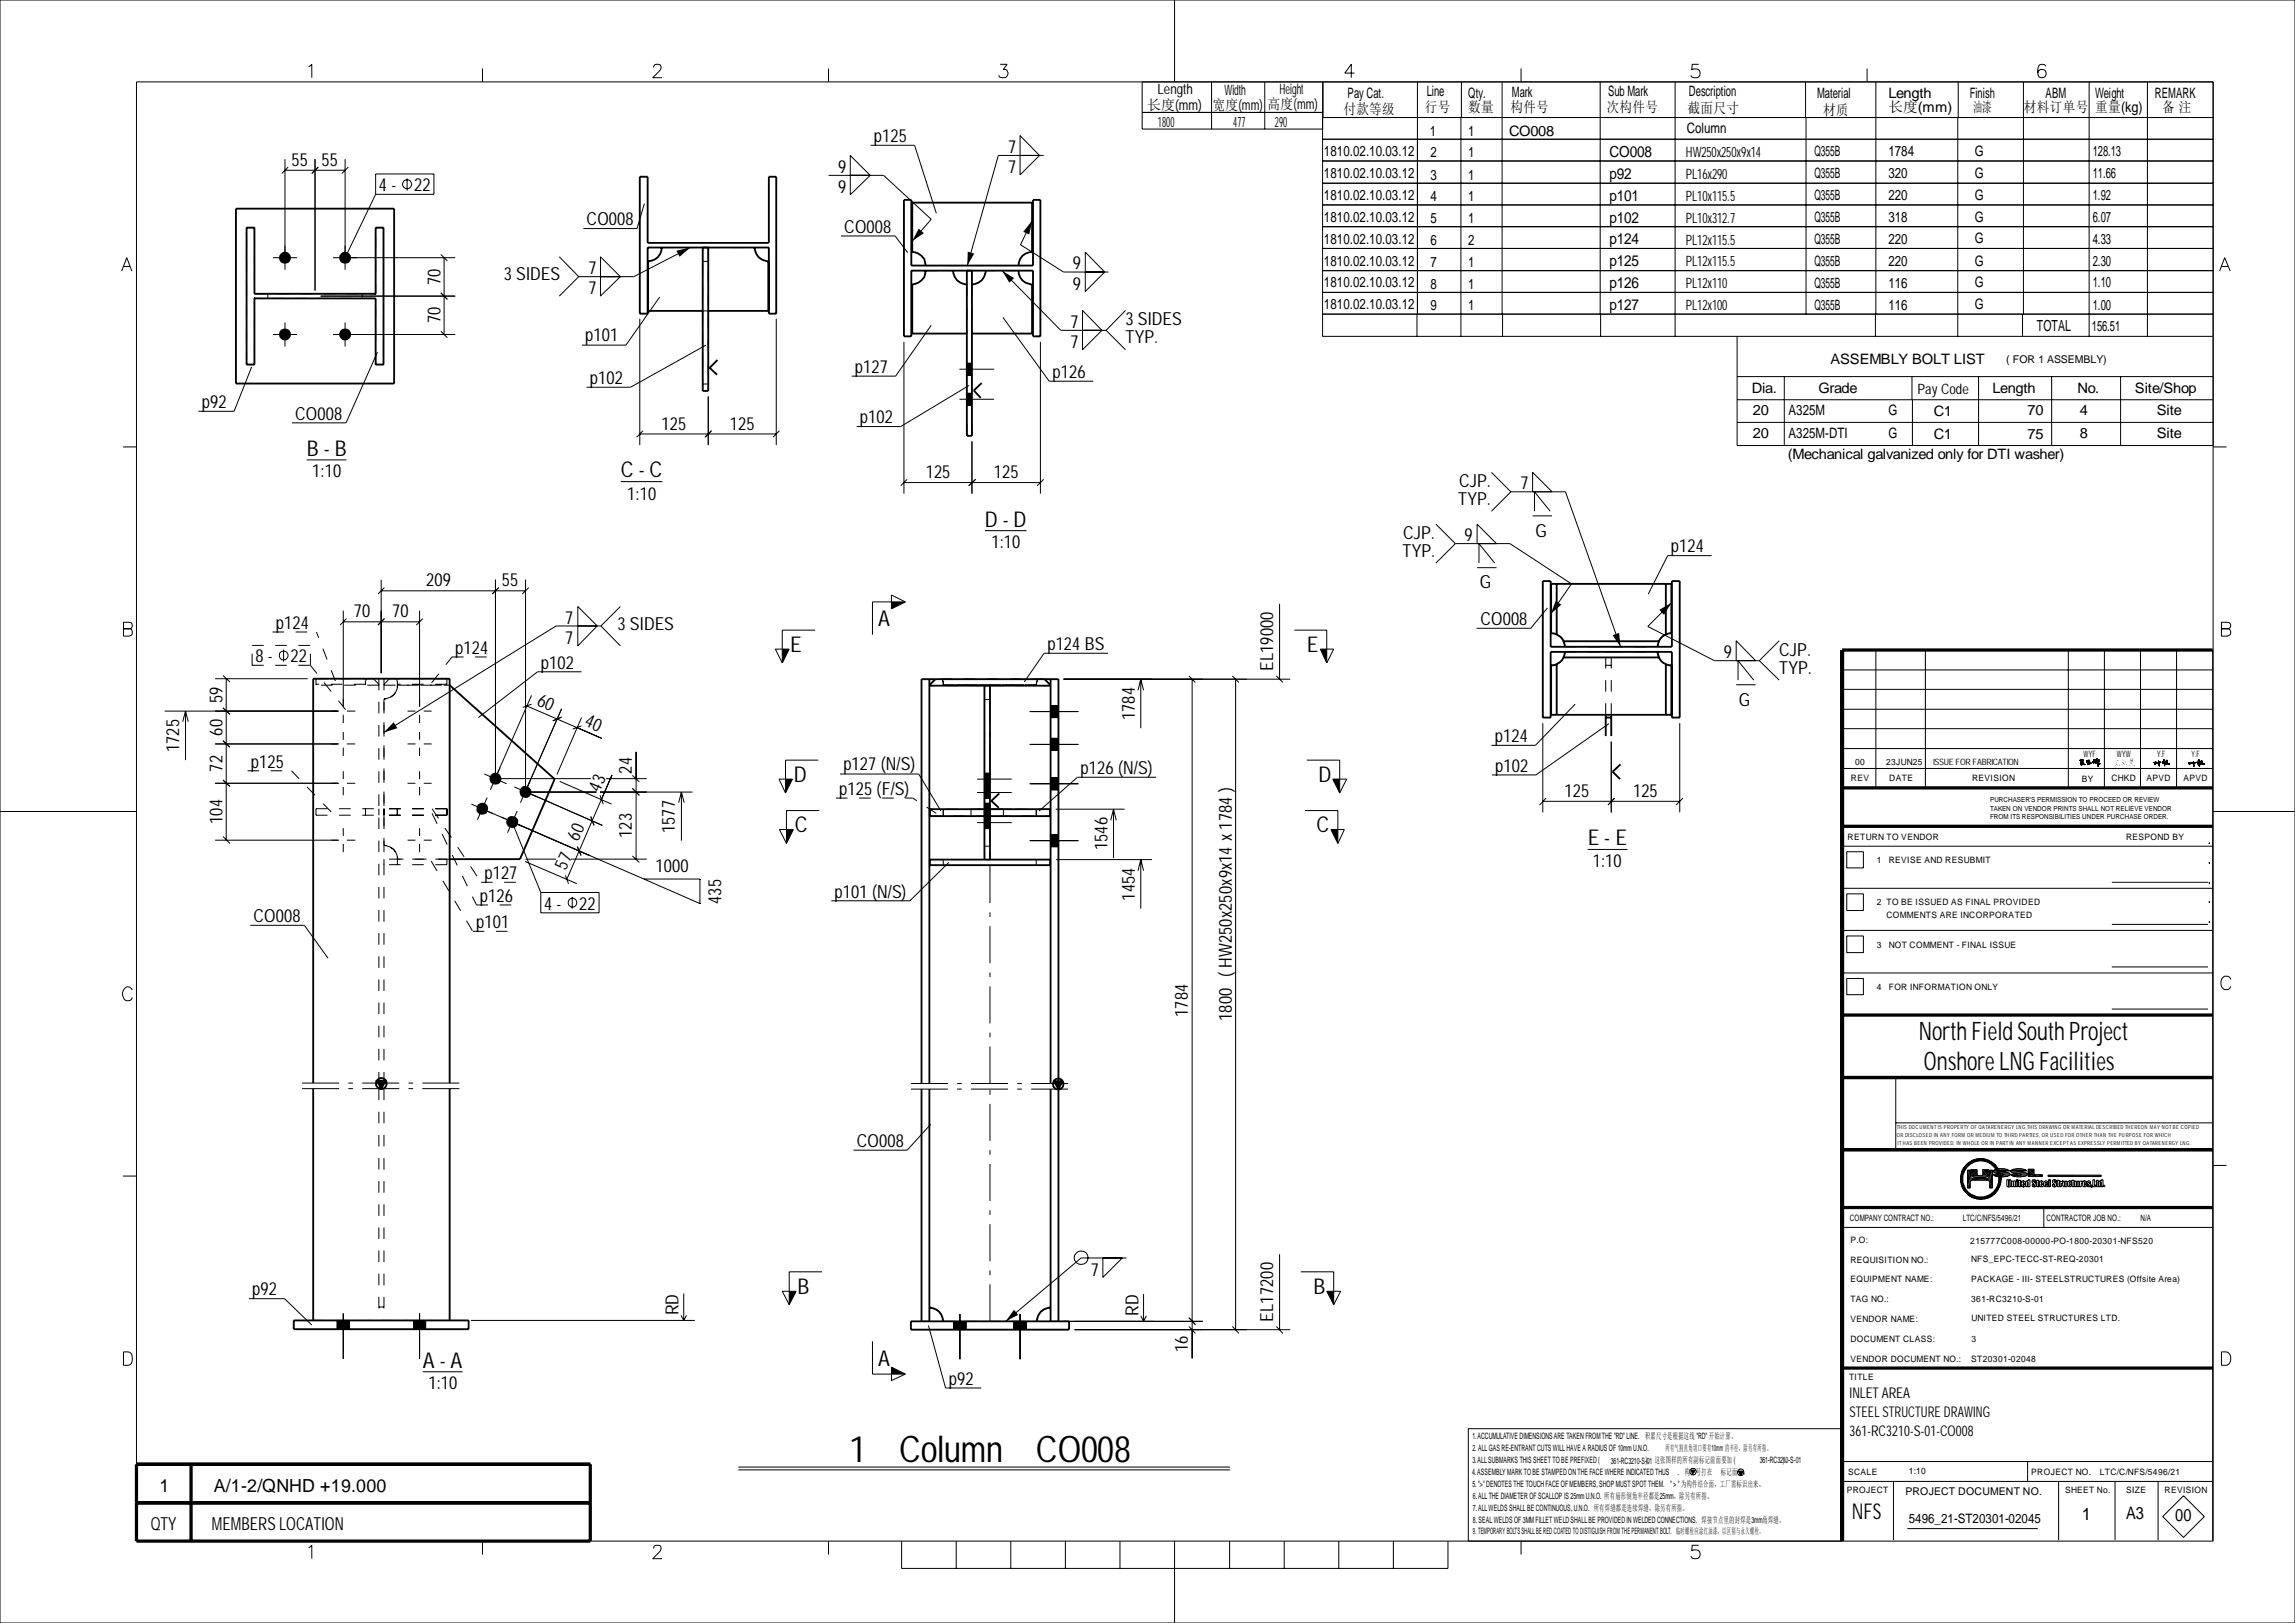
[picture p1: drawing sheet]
<svg xmlns="http://www.w3.org/2000/svg" width="420mm" height="297mm" viewBox="0 0 420 297" stroke-linecap="round" stroke-linejoin="round" font-family="sans-serif">
<defs><g id="words">
<g font-size="6.7">
<text x="155.4" y="267.6">1</text>
<text x="164.6" y="267.6">Column</text>
<text x="189.6" y="267.6">CO008</text>
</g>
<g font-size="4.7">
<text x="351.2" y="190.2">North Field South Project</text>
<text x="352.1" y="195.7">Onshore LNG Facilities</text>
</g>
<g font-size="4">
<text x="56.1" y="83.4">B-B</text>
<text x="113.6" y="87.4">C-C</text>
<text x="180.3" y="96.4">D-D</text>
<text x="144.6" y="119.3">E</text>
<text x="160.7" y="114.6">A</text>
<text x="239.2" y="119.3">E</text>
<text x="145.3" y="143.1">D</text>
<text x="241.3" y="143.1">D</text>
<text x="145.5" y="152.3">C</text>
<text x="241" y="152.3">C</text>
<text x="290.6" y="154.7">E -E</text>
<text x="146" y="236.7">B</text>
<text x="240.4" y="236.7">B</text>
<text x="77.4" y="250.3">A-A</text>
<text x="160.7" y="249.9">A</text>
<text x="338.9" y="278">NFS</text>
</g>
<g font-size="3.3">
<text x="159.9" y="26">p125</text>
<text x="184.5" y="27.9">7</text>
<text x="53.3" y="30.3">55 55</text>
<text x="69.3" y="35">4-</text>
<text x="75.8" y="35">22</text>
<text x="153.4" y="31.6">9</text>
<text x="153.4" y="35.3">9</text>
<text x="184.5" y="31.7">7</text>
<text x="107.4" y="41.2">CO008</text>
<text x="154.5" y="42.6">CO008</text>
<text x="80.6" y="52.2" transform="rotate(-90 80.6 52.2)">70</text>
<text x="92.2" y="51.3">3 SIDES</text>
<text x="107.7" y="50.1">7</text>
<text x="107.7" y="53.8">7</text>
<text x="196.3" y="49.3">9</text>
<text x="196.3" y="53">9</text>
<text x="80.6" y="59.2" transform="rotate(-90 80.6 59.2)">70</text>
<text x="195.9" y="59.9">7</text>
<text x="206" y="59.5">3 SIDES</text>
<text x="107.1" y="62.5">p101</text>
<text x="195.9" y="63.7">7</text>
<text x="206" y="62.8">TYP.</text>
<text x="108" y="70.3">p102</text>
<text x="156.5" y="68.2">p127</text>
<text x="192.6" y="69.2">p126</text>
<text x="36.9" y="74.7">p92</text>
<text x="54" y="76.8">CO008</text>
<text x="157.4" y="77.5">p102</text>
<text x="121.1" y="78.7">125</text>
<text x="133.6" y="78.7">125</text>
<text x="57.1" y="87.4">1:10</text>
<text x="169.4" y="87.5">125</text>
<text x="181.9" y="87.5">125</text>
<text x="267" y="89.2">CJP.</text>
<text x="278.3" y="89.5">7</text>
<text x="114.8" y="91.4">1:10</text>
<text x="266.9" y="92.4">TYP.</text>
<text x="181.4" y="100.3">1:10</text>
<text x="256.7" y="101.9">TYP.</text>
<text x="256.8" y="98.6">CJP.</text>
<text x="268.1" y="99">9</text>
<text x="281" y="98.2">G</text>
<text x="305.8" y="101.1">p124</text>
<text x="78" y="107.3">209</text>
<text x="91.9" y="107.3">55</text>
<text x="270.8" y="107.7">G</text>
<text x="64.8" y="112.9">70</text>
<text x="71.8" y="112.9">70</text>
<text x="50.5" y="115.1">p124</text>
<text x="83.3" y="119.6">p124</text>
<text x="103.5" y="114.1">7</text>
<text x="103.5" y="117.9">7</text>
<text x="113" y="115.3">3 SIDES</text>
<text x="191.7" y="119">p124BS</text>
<text x="270.9" y="114.4">CO008</text>
<text x="325.6" y="120">CJP.</text>
<text x="46.7" y="121.2">8-</text>
<text x="53.2" y="121.2">22</text>
<text x="99" y="122.3">p102</text>
<text x="233" y="122.9" transform="rotate(-90 233 122.9)">EL19000</text>
<text x="315.5" y="120.4">9</text>
<text x="325.6" y="123.3">TYP.</text>
<text x="98.1" y="128.9" transform="rotate(23 98.1 128.9)">60</text>
<text x="207.7" y="131.8" transform="rotate(-90 207.7 131.8)">1784</text>
<text x="318.3" y="129.1">G</text>
<text x="32.8" y="137.7" transform="rotate(-90 32.8 137.7)">1725</text>
<text x="40.7" y="134.6" transform="rotate(-90 40.7 134.6)">60 59</text>
<text x="106.8" y="132.8" transform="rotate(23 106.8 132.8)">40</text>
<text x="273.6" y="135.7">p124</text>
<text x="40.7" y="141.2" transform="rotate(-90 40.7 141.2)">72</text>
<text x="45.9" y="140.5">p125</text>
<text x="115.7" y="141.6" transform="rotate(-90 115.7 141.6)">24</text>
<text x="154.3" y="141">p127(N/S)</text>
<text x="197.8" y="141.6">p126(N/S)</text>
<text x="273.6" y="141.2">p102</text>
<text x="109.7" y="145" transform="rotate(-67 109.7 145)">43</text>
<text x="153.6" y="145.5">p125(F/S)</text>
<text x="286.3" y="145.9">125</text>
<text x="298.9" y="145.9">125</text>
<text x="40.7" y="150.8" transform="rotate(-90 40.7 150.8)">104</text>
<text x="105.8" y="154" transform="rotate(-67 105.8 154)">60</text>
<text x="115.7" y="153.3" transform="rotate(-90 115.7 153.3)">123</text>
<text x="123.5" y="152.5" transform="rotate(-90 123.5 152.5)">1577</text>
<text x="202.7" y="155.6" transform="rotate(-90 202.7 155.6)">1546</text>
<text x="88.6" y="160.9">p127</text>
<text x="103.5" y="159.3" transform="rotate(-67 103.5 159.3)">57</text>
<text x="120" y="159.6">1000</text>
<text x="291.5" y="158.7">1:10</text>
<text x="87.8" y="165">p126</text>
<text x="99.6" y="166.5">4-</text>
<text x="106" y="166.5">22</text>
<text x="132" y="165.4" transform="rotate(-90 132 165.4)">435</text>
<text x="152.7" y="164.3">p101 (N/S)</text>
<text x="207.7" y="164.8" transform="rotate(-90 207.7 164.8)">1454</text>
<text x="46.4" y="168.7">CO008</text>
<text x="87.1" y="169.8">p101</text>
<text x="217.4" y="186.1" transform="rotate(-90 217.4 186.1)">1784</text>
<text x="225.5" y="186.9" transform="rotate(-90 225.5 186.9)">1800 (HW250x250x9x14x1784)</text>
<text x="156.8" y="209.9">CO008</text>
<text x="199.6" y="233.4">7</text>
<text x="46.1" y="237.1">p92</text>
<text x="124.2" y="240.7" transform="rotate(-90 124.2 240.7)">RD</text>
<text x="208.4" y="240.8" transform="rotate(-90 208.4 240.8)">RD</text>
<text x="233" y="241.9" transform="rotate(-90 233 241.9)">EL17200</text>
<text x="217.4" y="247.5" transform="rotate(-90 217.4 247.5)">16</text>
<text x="78.4" y="254.3">1:10</text>
<text x="173.7" y="253.4">p92</text>
<text x="29.2" y="273">1</text>
<text x="39.1" y="273">A/1-2/QNHD +19.000</text>
<text x="27.6" y="280.1">QTY</text>
<text x="38.8" y="280">MEMBERS LOCATION</text>
</g>
<g font-size="3.1">
<text x="381" y="278.1">1</text>
<text x="389.1" y="278">A3</text>
<text x="398.1" y="278.4">00</text>
</g>
<g font-size="2.8">
<text x="294.6" y="28.7">CO008</text>
<text x="294.6" y="32.8">p92</text>
<text x="294.6" y="36.7">p101</text>
<text x="294.6" y="40.7">p102</text>
<text x="294.6" y="44.7">p124</text>
<text x="294.6" y="48.8">p125</text>
<text x="294.6" y="52.7">p126</text>
<text x="294.6" y="56.7">p127</text>
<text x="372.8" y="60.6">TOTAL</text>
</g>
<g font-size="2.7">
<text x="338.5" y="255.8">INLET AREA</text>
<text x="338.5" y="262.8">361-RC3210-S-01-CO008</text>
<text x="338.5" y="259.3">STEEL STRUCTURE DRAWING</text>
</g>
<g font-size="2.6">
<text x="211.8" y="17.3">Length</text>
<text x="224.1" y="17.4">Width</text>
<text x="234.2" y="17.3">Height</text>
<text x="246.6" y="17.9">Pay Cat.</text>
<text x="261.1" y="17.6">Line</text>
<text x="268.7" y="17.9">Qty.</text>
<text x="276.7" y="17.8">Mark</text>
<text x="294.3" y="17.5">Sub Mark</text>
<text x="309.1" y="17.6">Description</text>
<text x="332.6" y="17.9">Material</text>
<text x="345.6" y="17.9">Length</text>
<text x="360.5" y="17.9">Finish</text>
<text x="374.4" y="17.9">ABM</text>
<text x="383.5" y="17.9">Weight</text>
<text x="394.4" y="17.9">REMARK</text>
<text x="210" y="20.1">长度(mm)</text>
<text x="211.9" y="23.2">1800</text>
<text x="221.9" y="20.1">宽度(mm)</text>
<text x="225.7" y="23.3">477</text>
<text x="232" y="19.9">高度(mm)</text>
<text x="233.3" y="23.2">290</text>
<text x="245.9" y="20.8">付款等级</text>
<text x="260.8" y="20.5">行号</text>
<text x="268.7" y="20.5">数量</text>
<text x="276.4" y="20.6">构件号</text>
<text x="294" y="20.4">次构件号</text>
<text x="308.9" y="20.7">截面尺寸</text>
<text x="333.7" y="21">材质</text>
<text x="345.6" y="20.6">长度(mm)</text>
<text x="361.1" y="20.6">油漆</text>
<text x="370.4" y="20.5">材料订单号</text>
<text x="383.5" y="20.5">重量(kg)</text>
<text x="395.7" y="20.5">备 注</text>
<text x="242.3" y="28.6">1810.02.10.03.12</text>
<text x="261.7" y="24.8">1</text>
<text x="261.8" y="28.8">2</text>
<text x="268.7" y="24.8">1</text>
<text x="268.7" y="28.8">1</text>
<text x="276.2" y="24.8">CO008</text>
<text x="308.5" y="28.8">HW250x250x9x14</text>
<text x="308.7" y="24.4">Column</text>
<text x="332.1" y="28.6">Q355B</text>
<text x="345.6" y="28.6">1784</text>
<text x="361.4" y="28.5">G</text>
<text x="383" y="28.6">128.13</text>
<text x="242.3" y="32.6">1810.02.10.03.12</text>
<text x="261.8" y="32.9">3</text>
<text x="268.7" y="32.9">1</text>
<text x="308.5" y="32.8">PL16x290</text>
<text x="332.1" y="32.6">Q355B</text>
<text x="345.6" y="32.6">320</text>
<text x="361.4" y="32.6">G</text>
<text x="383" y="32.6">11.66</text>
<text x="242.3" y="36.6">1810.02.10.03.12</text>
<text x="242.3" y="40.6">1810.02.10.03.12</text>
<text x="261.8" y="36.8">4</text>
<text x="261.8" y="40.8">5</text>
<text x="268.7" y="36.8">1</text>
<text x="268.7" y="40.8">1</text>
<text x="308.5" y="36.7">PL10x115.5</text>
<text x="308.5" y="40.7">PL10x312.7</text>
<text x="332.1" y="36.7">Q355B</text>
<text x="332.1" y="40.6">Q355B</text>
<text x="345.6" y="36.7">220</text>
<text x="345.6" y="40.6">318</text>
<text x="361.4" y="36.6">G</text>
<text x="361.4" y="40.6">G</text>
<text x="383" y="36.6">1.92</text>
<text x="383" y="40.6">6.07</text>
<text x="242.3" y="44.6">1810.02.10.03.12</text>
<text x="261.8" y="44.8">6</text>
<text x="268.7" y="44.8">2</text>
<text x="308.5" y="44.8">PL12x115.5</text>
<text x="332.1" y="44.6">Q355B</text>
<text x="345.6" y="44.6">220</text>
<text x="361.4" y="44.5">G</text>
<text x="383" y="44.6">4.33</text>
<text x="242.3" y="48.6">1810.02.10.03.12</text>
<text x="242.3" y="52.6">1810.02.10.03.12</text>
<text x="261.8" y="48.9">7</text>
<text x="261.8" y="52.8">8</text>
<text x="268.7" y="48.9">1</text>
<text x="268.7" y="52.8">1</text>
<text x="308.5" y="48.8">PL12x115.5</text>
<text x="308.5" y="52.7">PL12x110</text>
<text x="332.1" y="48.6">Q355B</text>
<text x="332.1" y="52.7">Q355B</text>
<text x="345.6" y="48.6">220</text>
<text x="345.6" y="52.7">116</text>
<text x="361.4" y="48.6">G</text>
<text x="361.4" y="52.6">G</text>
<text x="383" y="48.6">2.30</text>
<text x="383" y="52.6">1.10</text>
<text x="242.3" y="56.6">1810.02.10.03.12</text>
<text x="261.8" y="56.8">9</text>
<text x="268.7" y="56.8">1</text>
<text x="308.5" y="56.7">PL12x100</text>
<text x="332.1" y="56.6">Q355B</text>
<text x="345.6" y="56.6">116</text>
<text x="361.4" y="56.6">G</text>
<text x="383" y="56.6">1.00</text>
<text x="382.9" y="60.5">156.51</text>
<text x="320.6" y="72">Dia.</text>
<text x="332.8" y="72">Grade</text>
<text x="335" y="66.5">ASSEMBLY BOLT LIST</text>
<text x="364.7" y="72">Length</text>
<text x="380.2" y="72">No.</text>
<text x="390.7" y="72">Site/Shop</text>
<text x="320.8" y="75.9">20</text>
<text x="327.3" y="75.9">A325M</text>
<text x="345.6" y="75.9">G</text>
<text x="350.9" y="72.1">Pay Code</text>
<text x="353.9" y="76.1">C1</text>
<text x="371.1" y="76">70</text>
<text x="380.7" y="75.9">4</text>
<text x="394.7" y="75.9">Site</text>
<text x="320.8" y="80.1">20</text>
<text x="327.2" y="84">(Mechanical galvanized only for DTI washer)</text>
<text x="327.3" y="80.1">A325M-DTI</text>
<text x="345.6" y="80.1">G</text>
<text x="353.9" y="80.3">C1</text>
<text x="371.1" y="80.3">75</text>
<text x="380.7" y="80.1">8</text>
<text x="394.7" y="80.2">Site</text>
</g>
<text font-size="2.4" x="349.3" y="278.7">5496_21-ST20301-02045</text>
<g font-size="1.9">
<text x="367.2" y="66.4">( FOR 1 ASSEMBLY)</text>
<text x="348.7" y="273.6">PROJECT DOCUMENT NO.</text>
</g>
<g font-size="1.6">
<text x="338.8" y="143">REV</text>
<text x="339.5" y="140">00</text>
<text x="345.2" y="140">23JUN25</text>
<text x="345.8" y="143">DATE</text>
<text x="353.8" y="140">ISSUE FOR FABRICATION</text>
<text x="360.9" y="143">REVISION</text>
<text x="381" y="143.1">BY</text>
<text x="381.3" y="138.5">WYF</text>
<text x="386.4" y="143">CHKD</text>
<text x="387.4" y="138.5">WYW</text>
<text x="392.9" y="143">APVD</text>
<text x="394.8" y="138.5">Y.F</text>
<text x="399.6" y="143">APVD</text>
<text x="401.1" y="138.6">Y.F</text>
<text x="338.2" y="153.7">RETURN TO VENDOR</text>
<text x="389.1" y="153.7">RESPOND BY</text>
<text x="343.5" y="157.9">1</text>
<text x="345.7" y="157.9">REVISE AND RESUBMIT</text>
<text x="343.5" y="165.7">2 TO BE ISSUED AS FINAL PROVIDED</text>
<text x="345.3" y="168">COMMENTS ARE INCORPORATED</text>
<text x="343.5" y="173.4">3</text>
<text x="345.7" y="173.4">NOT COMMENT - FINAL ISSUE</text>
<text x="343.5" y="181.1">4</text>
<text x="345.7" y="181.1">FOR INFORMATION ONLY</text>
<text x="338.6" y="223.5">COMPANY CONTRACT NO.:</text>
<text x="338.7" y="227.5">P.O:</text>
<text x="359.2" y="223.4">LTC/C/NFS/5496/21</text>
<text x="360.6" y="227.7">215777C008-00000-PO-1800-20301-NFS520</text>
<text x="374.6" y="223.4">CONTRACTOR JOB NO.:</text>
<text x="391.8" y="223.4">N/A</text>
<text x="338.7" y="231.1">REQUISITION NO.:</text>
<text x="360.8" y="230.9">NFS_EPC-TECC-ST-REQ-20301</text>
<text x="338.7" y="238.3">TAG NO.:</text>
<text x="338.7" y="234.7">EQUIPMENT NAME:</text>
<text x="360.8" y="234.6">PACKAGE - III- STEELSTRUCTURES (Offsite Area)</text>
<text x="360.8" y="238.3">361-RC3210-S-01</text>
<text x="338.7" y="245.5">DOCUMENT CLASS:</text>
<text x="338.7" y="242">VENDOR NAME:</text>
<text x="360.8" y="241.8">UNITED STEEL STRUCTURES LTD.</text>
<text x="360.8" y="245.5">3</text>
<text x="338.7" y="249.2">VENDOR DOCUMENT NO.:</text>
<text x="360.8" y="249.2">ST20301-02048</text>
<text x="338.4" y="252.5">TITLE</text>
<text x="269.5" y="263.3">1. ACCUMULATIVE DIMENSIONS ARE TAKEN FROM THE &quot;RD&quot; LINE. 积累尺寸是根据这线 &quot;RD&quot;开始计算。</text>
<text x="269.4" y="269.9">4. ASSEMBLY MARK TO BE STAMPED ON THE FACE WHERE INDICATED THUS</text>
<text x="269.5" y="265.6">2. ALL GAS RE-ENTRANT CUTS WILL HAVE A RADIUS OF 10mm U.N.O.</text>
<text x="269.5" y="267.7">3. ALL SUBMARKS THIS SHEET TO BE PREFIXED (</text>
<text x="294.8" y="267.9">361-RC3210-S-01 这张图样的所有副标记前面要加 (</text>
<text x="301.2" y="267.7">).</text>
<text x="304.8" y="265.6">所有气割直角切口要有10mm 的半径，除另有所指。</text>
<text x="307.1" y="269.9">. 构件号打在</text>
<text x="315" y="269.9">标记面上。</text>
<text x="322.1" y="267.8">361-RC3210-S-01</text>
<text x="326.3" y="267.7">)。</text>
<text x="338.2" y="269.9">SCALE</text>
<text x="349.3" y="269.8">1:10</text>
<text x="371.8" y="269.9">PROJECT NO.</text>
<text x="384.3" y="269.9">LTC/C/NFS/5496/21</text>
<text x="269.5" y="272.2">5. &quot;&gt;&quot; DENOTES THE TOUCH FACE OF MEMBERS, SHOP MUST SPOT THEM. &quot; &gt; &quot;为构件结合面，工厂需标识出来。</text>
<text x="269.6" y="274.3">6. ALL THE DIAMETER OF SCALLOP IS 25mm U.N.O. 所有扇形倒角半径都是25mm，除另有所指。</text>
<text x="338" y="273.2">PROJECT</text>
<text x="378" y="273.1">SHEET No.</text>
<text x="389.1" y="273.1">SIZE</text>
<text x="396.2" y="273.2">REVISION</text>
<text x="269.6" y="280.7">9. TEMPORARY BOLTS SHALL BE RED COATED TO DISTIGUISH FROM THE PERMANENT BOLT. 临时螺栓应涂红油漆，以区别与永久螺栓。</text>
<text x="269.6" y="276.5">7. ALL WELDS SHALL BE CONTINUOUS, U.N.O. 所有焊缝都是连续焊缝，除另有所指。</text>
<text x="269.6" y="278.6">8. SEAL WELDS OF 3MM FILLET WELD SHALL BE PROVIDED IN WELDED CONNECTIONS. 焊接节点里的封焊是3mm角焊缝。</text>
</g>
<g font-size="1.3">
<text x="364.2" y="148.4">TAKEN ON VENDOR PRINTS SHALL NOT RELIEVE VENDOR</text>
<text x="364.2" y="149.9">FROM ITS RESPONSIBILITIES UNDER PURCHASE ORDER.</text>
<text x="364.2" y="146.8">PURCHASER'S PERMISSION TO PROCEED OR REVIEW</text>
</g>
<g font-size="1">
<text x="347.1" y="206.7">THIS DOCUMENT IS PROPERTY OF QATARENERGY LNG.THIS DRAWING OR MATERIAL DESCRIBED THEREON MAY NOT BE COPIED</text>
<text x="347.1" y="208">OR DISCLOSED IN ANY FORMOR MEDIUMTO THIRD PARTIES, OR USED FOR OTHER THAN THE PURPOSE FOR WHICH</text>
<text x="347.3" y="209.5">IT HAS BEEN PROVIDED, IN WHOLE OR IN PART IN ANY MANNER EXCEPT AS EXPRESSLY PERMITTED BY QATARENERGY LNG.</text>
</g>
</g></defs>
<g fill="none" stroke="#000" stroke-width=".18">
<path d="M0 0h420v297h-420zM25 15h380v267h-380zM56.5 12.2l.6-.4v2.4M88.3 12.5v2.5M119.6 12.4l.2-.5h1a.84 .84 0 0 1-.2 1.1l-1.1 1.2h1.7M151.6 12.5v2.5M183 11.8h1.3l-.7 .9 .6 .1 .3 .5a.89 .89 0 0 1-1.1 .9l-.5-.1-.1-.3M209 15v8.6h33.1M215 0v15M221.7 15v8.6M231.5 15v8.6M242.1 15v46.6h162.9"/>
<path d="M242.1 15v6.5M247.9 13.4h-1.8l1.2-1.6v2.4M259.4 15v42.5M267.5 15v6.5M274.9 15v42.5M278.4 12.5v2.5M292.9 15v42.5M306.6 15v46.6M310.9 11.8h-1.2l-.1 1a.9 .9 0 0 1 1.3 0 .9 .9 0 0 1-.1 1.3 1.05 1.05 0 0 1-1.3-.3M330.5 15v6.5M341.7 12.5v2.5M343.3 15v42.5"/>
<path d="M358.4 15v6.5M370.3 15v42.5M374.4 12.1a.78 .78 0 0 0-1.4 .1v1.2M382.4 15v46.6M393 15v46.6M52.2 29.1v20.3M52.2 31.2h11M52.7 30.6l-1.1 1.2M57.7 29.1v24.1M58.3 30.6l-1.2 1.2M63.2 29.1v20.3M63.8 30.6l-1.2 1.2"/>
<path d="M68.7 35.6l-5.5 11.6M68.7 31.8h10.7v3.8h-10.7zM74.5 32.7v2.2M117.9 37.3l-1.3 4.5h-9.8M151.6 32.1h10.1l8.7 8-3.4 4M155.6 28.4l3.7 3.7-3.7 3.5zM159.3 26.6h8.1l4 12.4M186.7 24.8l3.5 3.6-3.5 3.6zM191 28.4h-8.3l-5.7 20.2M209 20.6h33.1M242.1 21.5h162.9M242.1 29.5h162.9"/>
<path d="M242.1 33.5h162.9M242.1 37.5h162.9M267.4 21.5v40.1M330.5 21.5v36M358.3 21.5v40.1M405 25.5h-162.9M22.3 49.6l.9-2.4 .9 2.4M22.6 48.8h1.2M50 47.2h4.4M52.2 59v4.4M58.7 54.2h24.6M63.2 59v4.4"/>
<path d="M80.7 53.6l1.2 1.2M80.7 46.6l1.2 1.2M81.3 47.2v14M83.3 47.2h-22.3M102.4 47l3.5 3.6M105.9 50.6l-3.5 3.6M109.9 47l3.6 3.6-3.6 3.6zM117.1 58.3v23.1M120.7 54.4l-6.1 8.8h-8.1M126.3 45.3l-10.3 5.3h-10.1M142.1 58.3v23.1M153.9 43.2h9.9l2.3 3"/>
<path d="M170.4 59.5l-6.5 9.3h-8M183.4 49.5l10.7 11h8.3M183.6 58.1l8.4 11.7h8.1M188.9 40.4l-2.1 4.4 7.8 5h8.3M198.1 56.8l3.6 3.7-3.6 3.5zM198.6 46.1l3.6 3.7-3.6 3.5zM206 56.8l-3.6 3.7M242.1 41.5h162.9M242.1 45.5h162.9M242.1 49.5h162.9M242.1 53.5h162.9M259.3 57.5v4.1"/>
<path d="M275 57.5v4.1M292.9 57.5v4.1M343.2 57.5v4.1M370.2 57.5v4M405 57.5h-162.9M406.2 49.6l1-2.4 1 2.4M406.6 48.8h1.2M46.1 67.1l-3.3 8.2h-6.5M50 61.2h4.4M61 61.2h22.3M69.1 64.4l-5.8 13h-9.9M80.7 60.6l1.2 1.2"/>
<path d="M117.1 79.4h25M117.7 78.8l-1.2 1.2M129.2 63.2l-13.8 7.7h-8M129.6 72.6v8.8M130.2 78.8l-1.2 1.2M142.7 78.8l-1.2 1.2M165.4 62.6v27.7M175.6 67.6h6.3M175.6 73.1h6.3M177 68.7h.9M177 66.5h.9M177 74.2h.9"/>
<path d="M177 72h.9M177.4 70.5l-12.6 7.6h-8M190.4 62.6v27.7M202.4 60.5l3.6 3.5M317.9 77.3h87.1M317.9 61.6v19.9h87.1M317.9 68.9h87.1M317.9 73.2h87.1M326.6 68.9v12.6M349.9 68.9v4.3M350 73.2v8.3M362.1 68.9v12.6"/>
<path d="M375.5 68.9v12.6M388.1 68.9v12.6M22.5 81.8h2.5M56.1 84.2h7.3M113.6 88.1h7.6M166 87.7l-1.2 1.2M177.9 80.8v9.5M178.6 87.7l-1.3 1.2M180.3 97.1h7.6M190.4 88.3h-25M191 87.7l-1.2 1.2M262.8 95.9l3.6 3.6"/>
<path d="M266.4 99.5l-3.6 3.5M266.4 99.5h10l11.2 7.3-3.8 5.6M270.3 99.5v-3.6l3.6 3.6M273 86.4l3.5 3.6M276.5 90h10l10.1 28.4M276.5 90l-3.5 3.6M280.5 90v-3.6l3.6 3.6M280.5 94.4h3.6M280.8 93.6v-3.6l2.9 3.6M405 81.8h2.5M22.6 113.9l1.4 .1 .2 .4-.1 .4-.1 .2-.4 .1h.4l.1 .2a.82 .82 0 0 1-.1 .9l-.4 .2h-1zM22.6 115.1h1"/>
<path d="M51.9 118.9v2.2M62.8 111.8v17.6M63.4 113.2l-1.2 1.2M69.8 106.1v17.1M70.4 107.5l-1.2 1.2M70.4 113.2l-1.2 1.2M76.8 111.8v17.6M76.8 113.8h-14M77.4 113.2l-1.2 1.2M90.7 106.1v35.4M91.3 107.5l-1.2 1.2M96.2 108.1h-26.4"/>
<path d="M96.2 106.1v37.8M96.8 107.5l-1.2 1.2M105.7 111l3.6 3.6-3.6 3.6zM110 114.6h-8.2l-31.5 19.4M110 114.6l3.5 3.6M113.5 111l-3.5 3.6M141.9 118.8h2.5l-1.2 2.5zM149.2 115.3h-6v6M163.2 108.9l2.5 1.3-2.5 1.2zM165.7 110.2h-6v6M202.8 119.5h-11.7l-3.6 5.3M234.2 110.5v13.8"/>
<path d="M236.9 115.3h5.9v6M241.6 118.8h2.5l-1.3 2.5zM270.3 103.9h3.6M270.7 103v-3.5l2.9 3.5M283.2 111.3l-3 3.7h-9.9M305.9 110.3l-4.3 4.3 12.2 6.3h8.2M313.3 101.7h-8.1l-3.5 7M325.6 117.3l-3.6 3.6M343.3 119v25.2M352.4 119v25.2M378.5 119v25.2M385.1 119v25.2"/>
<path d="M391.8 119v25.2M398.4 119v25.2M405 119v162.9M406.6 113.9l1.4 .1a.6 .6 0 0 1 .2 .6 .6 .6 0 0 1-.5 .5 .68 .68 0 0 1 .6 .4 .68 .68 0 0 1-.1 .7l-.5 .2h-1.1zM406.6 115.1h1.1M34 130.1l-.6 2M34 130.1l.5 2M34 130.1v9M39.4 124.2h16.9M40.8 135.6l1.3 1.1M40.8 129.5l1.3 1.2M40.8 123.6l1.3 1.2"/>
<path d="M41.4 124.2v29.6M62.1 130.1h-32M62.1 136.1h-22.7M62.8 130.8v1.5M62.8 133.9v1.5M62.8 136.8v1.5M63.5 130.1h1.5M63.5 136.1h1.5M74.6 130.1h1.4M74.6 136.1h1.4M76.8 130.8v1.5M76.8 133.9v1.5"/>
<path d="M76.8 136.8v1.5M77.6 130.1h1.4M77.6 136.1h1.4M96.4 129.2l13.8 5.9M97.3 127.3l-6.3 14.3M97.3 128.9l-1.6 .6M102.8 129.7l-6.3 14.3M102.8 131.2l-1.6 .7M106.4 131.3l-4.5 10.4M106.4 132.8l-1.6 .6M106.4 122.9h-8l-10.9 8.4M116.4 137.6v19.6"/>
<path d="M149.8 139.1h-6v6M188.5 130.2h8.9M188.5 136.2h8.9M192.3 131.3h1.4M192.3 129.1h1.4M192.3 137.3h1.4M192.3 135.1h1.4M194.6 124.3h41.5M208.8 124.3v9M208.8 124.3l-.5 2M208.8 124.3l.5 2M217.6 123.7l1.2 1.2"/>
<path d="M218.2 124.3v124.3M225.6 123.7l1.1 1.2M226.1 124.3v119M233.6 123.7l1.2 1.2M239.2 139.1h6v6M282.4 132.3v16.4M288.3 128.9l-7.3 7.5h-8M294.5 132.4l-13.4 9.4h-8M294.9 135.7v13M307.4 132.3v16.4M317.8 120.9v-3.6l3.5 3.6M317.8 125.3h3.5"/>
<path d="M318.1 124.5v-3.6l2.9 3.6M322 120.9l3.6 3.6M337.1 126.2h67.9M337.1 122.6h67.9M337.1 137h67.9M337.1 133.4h67.9M337.1 129.8h67.9M380.7 139.1l.3-.1-.1 .1M380.7 139.8v.1M380.8 139.5h.3M380.8 139.8l-.1 .1M380.9 139l-.2 .2v.2h.2"/>
<path d="M380.9 139.8l-.2 .1M380.9 139.7v.1M381 139.4h.1M381 139.9l-.1 .1M381 139.1h.2M381.1 139.4l-.2 .1M381.1 139.7l-.1 .2M381.2 139.1h.1M381.2 139.4l-.3 .5M381.2 139.2l-.3 .2M381.2 139.3l-.3 .1M381.2 139.4h-.1"/>
<path d="M381.2 139.4l-.3 .2M381.2 139.4l-.3 .1M381.2 139.4l-.1 .2M381.2 139.6l-.3 .3M381.2 139.7l-.2 .2M381.3 139.5h.1M381.3 139.1l-.3 .3h.2M381.3 139.7h.1M381.3 139l-.1 .1M381.3 139.1l-.2 .1M381.3 139.1l-.3 .2M381.3 139.2l-.4 .2"/>
<path d="M381.3 139.6l-.4 .3M381.3 139.7l-.3 .2M381.3 139.7l-.2 .1M381.3 139.7l-.1 .1 .1-.1M381.3 139.7v.1M381.3 139.9h.2M381.3 139.4l-.4 .4M381.3 139.8v.1M381.4 139.8l-.1 .1M381.5 140h.1M381.5 139.9l-.1 .1M381.5 139.9v.1"/>
<path d="M381.6 140h.1M381.9 139.4h.1M382 139.4l.2 .1-.1 .1M382 139.8h.2M382 139.2l-.1 .1M382 139.4l-.1 .1M382.1 139.3l.1 .1-.2 .2h.2M382.1 139.2l.1-.1zM382.2 139.2l-.4 .1M382.2 139.7v.1M382.3 139.3v.3l.2-.1M382.3 139.1l-.2 .2"/>
<path d="M382.4 139.1v.1M382.4 139.4l.1 .1M382.4 139.7l-.2 .1M382.4 139.7v.1M382.5 139.5l-.2 .3 .1-.1M382.5 139.6l-.3 .2M382.6 139.7l-.2 .1 .4-.1M382.9 139.4h.1M383 139.4h.1M383.1 139.4h-.1M383.1 139.4l-.1 .1M383.1 139.4v.2"/>
<path d="M383.2 139.1l.1 .3M383.2 139v.1M383.3 139l-.1 .1M383.4 139.5l-.3 .1M383.5 139.4l-.4 .2M383.5 139.2h.1M383.6 139.4h.4l-.2 .2M383.6 139.4h.1M383.6 139l.2-.1-.3 .2M383.7 139l.4 .1M383.7 139.2l-.1 .1M383.7 139.1l-.2 .1"/>
<path d="M383.8 139.2l-.3 .3v.2M383.8 139.2h.4M383.8 139.6h.1M383.8 139.2h.1M383.8 138.9h.1M383.8 139l-.3 .2M383.8 139.6v.1M383.9 139.8v.1M383.9 138.9l-.4 .3M383.9 138.9h-.2M383.9 139.4h-.1M383.9 139.9l.1-.1v.2"/>
<path d="M383.9 139.5h.1M384 140v.3M384 139.4h-.2M384 139.4h.1M384 139.5l-.1 .4M384 139.5l-.2 .2M384 139.7l-.1 .1M384 139.9l.3-.2-.2 .2M384.1 139.1h.1M384.1 139.6l.1 .1-.2 .3M384.1 139.2l-.1 .2M384.1 139.1l-.5 .3"/>
<path d="M384.1 139.1l-.1 .1M384.1 139.4l-.3 .3M384.1 139.4l-.3 .2M384.1 139.6l-.2 .2M384.1 139.6l-.2 .3M384.2 139.1l-.5 .3 .2-.1M384.2 139.1l-.4 .3M384.2 139.3l.1-.1-.5 .3M384.2 139.2l-.2 .2M384.2 139.2l-.1 .2M384.4 139.7v.1M394.2 139.4v.2"/>
<path d="M394.3 139.7l.2 .1-.1 .1M394.3 139.9h.1M394.4 139.9h.1M394.5 139.4v.1M394.5 139.6l-.2 .1M394.5 139.4h.1M394.5 139.4l-.1 .1M394.5 139.4l-.2 .3M394.6 139.4v.2l.4-.1M394.6 139.4l-.2 .2M394.6 139.4l-.1 .1M395.1 139.4h.1"/>
<path d="M395.1 139.3v.1M395.1 139.5l.4-.1-.1 .1M395.1 139.5l-.1 .1 .1-.2 .1 .7M395.1 139.5v.1M395.2 139.4h-.1M395.2 139.5l-.1 .1M395.4 139.4l-.1 .1M395.7 139.4h.1M395.8 139.4v.1M395.8 139.6l.1 .1M395.8 139.4h-.1M395.8 139.4v.2"/>
<path d="M396 139.1h.2v.3M396 139.7l.2 .1M396 139.1v.2M396 139.6v.1M396.1 138.9v.2M396.1 139l-.1 .1M396.2 139.4v.2M396.2 139.4l-.4 .2M396.2 139.4l-.2 .1M396.2 139.8l-.1 .1M396.2 139.8v.3M396.2 139.6l-.1 .1"/>
<path d="M396.3 139.5l-.2-.1-.3 .2M396.3 139.4l-.2 .3M396.3 139.5l-.3 .2M396.3 139.5l-.2 .2M396.4 139.4h.1M396.4 139.7v.1M396.4 139.3l.3-.2zM396.5 139.2h.2l-.3 .3 .1 .1M396.5 139.4h.1M396.5 139.6v.3l-.1-.1M396.5 139.6l-.1 .1M396.6 139.4h.1"/>
<path d="M396.6 139.2l-.1 .1M396.7 139.4v.2M396.7 139.8h.4M396.7 139.4h-.2M396.7 139.6l-.1 .1M396.7 139.6v.2M396.7 139.7v.1M397 139.7l-.2 .2M400.6 139.5v.1M400.6 139.7h.1M400.6 139.6v.1M400.7 139.7l-.1 .2h.2"/>
<path d="M400.8 139.5h.2M400.9 139.5l-.3 .2M401 139.6h.1M401 139.5l-.3 .2M401 139.5v.1M401.1 139.5l-.1 .1M401.1 139.6l-.1 .1M401.1 139.6h.1M401.2 139.6v.1M401.3 139.6l-.1 .1M401.4 139.4l.1 .1-.2 .1M401.4 139.6l.1 .6"/>
<path d="M401.6 139.5l-.2 .2 .1 .1M401.6 139.4l-.3 .2M401.7 139.5l-.1 .1M401.7 139.5v.1l.1-.1M401.8 139.5l-.1 .1M401.8 139.5v.1M402.1 139.4v.2h.2M402.3 139.7v.1M402.3 139h.1M402.3 139.1h.2v.3l-.3 .3 .1 .1M402.3 139.1v.2M402.4 139l-.1 .1"/>
<path d="M402.4 139l-.1 .2M402.4 139.4h.1M402.4 139.7h.1M402.4 139.8l.1 .1M402.5 139.4l-.3 .2M402.5 139.4l-.1 .1h.2M402.5 139.4v.1M402.5 139.9v.3M402.5 139.6l-.2 .2M402.5 139.9l-.1 .1M402.6 139.4l-.1 .2M402.6 139.7l-.2 .1"/>
<path d="M402.7 139.5l-.3 .3M402.7 139.5l-.2 .1M402.7 139.5l-.4 .3M402.7 139.6l-.3 .2M402.8 139.4h.2v.3M402.8 139.6h.1M402.8 139.4l.2-.2-.2 .2M402.8 139.5v.1M402.8 139.9h.1M402.8 139.4v.1M402.8 139.6v.2M402.8 139.3v.1"/>
<path d="M402.8 139.9v.1M402.8 139.8v.1M402.9 139.3l.1 .1M402.9 139.2l-.1 .1M403 139.7l.1 .1M403 139.4h-.2M403 139.4l-.2 .2M403 139.7l-.1 .1M403.1 139.9h.3M403.1 139.8l-.1 .1M403.1 139.8v.1M403.2 139.8l-.1 .1"/>
<path d="M403.3 139.9l.1-.1zM403.4 139.7v.2M403.4 139.8v.1M0 148.5h25M40.8 153.1l1.3 1.2M40.8 142.7l1.3 1.2M62.1 143.3h-22.7M62.1 153.8h-22.7M62.8 141.1v1.5M62.8 144v1.5M62.8 151.6v1.4M62.8 154.4v1.6"/>
<path d="M63.5 143.3h1.5M63.5 153.8h1.5M74.6 143.3h1.4M74.6 153.8h1.4M76.8 141.1v1.5M76.8 144v1.5M76.8 151.6v1.4M76.8 154.4v1.6M77.6 143.3h1.4M77.6 153.8h1.4M86.3 147.2l4 1.7M88.6 141.6l4.1 1.8"/>
<path d="M89.2 146l-1.8 4M89.2 148.4l28.7 12.5M91.5 140.5l-1.8 4M91.7 142.5h16.4M91.8 149.5l4 1.8M93.7 150.5l5.3 12.8M94.1 144l16.1 7M94.7 148.4l-1.8 4M94.7 150.8l13.2 5.7M96.1 157.6l9.5 4.1M96.2 157.2h5.6M97 142.9l-1.8 4"/>
<path d="M102.4 143l9.5 4.2M104.5 157.2h13.9M105.7 154.9l.6 1.6M108.1 149.4l.6 1.6M109.1 144.9h-11.9M109.8 144.9h16.9M109.8 145.5l.6 1.7M110.9 142.5h7.5M112 141.8l-8.3 19.2M115.7 156.6l1.3 1.2M115.7 144.3l1.3 1.2M115.7 141.9l1.3 1.2"/>
<path d="M124.7 144.9l-.5 2M124.7 144.9l.5 2M124.7 144.9v8.9M142.6 142.6h2.4l-1.2 2.5zM142.7 151.8h2.5l-1.3 2.5zM149.9 148.3h-6v6M153.8 141.6h14.3l4.1 6.8M173.7 157.8l-7.2 7h-14.4M178.8 148.1h6.4M178.8 150.5h6.4M178.8 142.6h6.4M178.8 145h6.4"/>
<path d="M180.2 149.2h1M180.2 147h1M180.2 151.6h1M180.2 149.4h1M180.2 143.7h1M180.2 141.5h1M180.2 146.1h1M180.2 143.9h1M188.5 143.4h8.9M188.5 153.8h8.9M192.3 144.5h1.4M192.3 142.3h1.4"/>
<path d="M192.3 154.9h1.4M192.3 152.7h1.4M193.2 148.1h12.6M193.3 157.3h17.5M203.8 148.1l-.5 2M203.8 148.1l.5 2M203.8 148.1v9M208.8 157.3l-.5 2M208.8 157.3l.5 2M208.8 157.3v9M211.6 142.2h-14.4l-7 6.2M238.8 148.3h6.1v6"/>
<path d="M243.6 151.8h2.4l-1.1 2.5zM243.9 142.6h2.6l-1.3 2.5zM283 146.1l-1.2 1.2M290.6 155.4h7.3M295.5 146.1l-1.2 1.2M307.4 146.6h-25M308 146.1l-1.3 1.2M337.1 154.9h67.9M337.1 140.6h67.9M338 155.9h3v2.9h-3zM380.9 140h.1M396.2 140.1h.1"/>
<path d="M396.2 140v.1M401.6 140.1l-.1 .1zM402.5 140.1h.1M402.5 140.2h.1M402.6 140.1l-.1 .1M402.6 140v.1M404.3 154.3h.2M404.3 157.9h.2M405 148.5h15M45.8 169.3h9.9l4.3 6M99 163.3h10.6v3.7h-10.6zM103.5 160.2l.6 1.5"/>
<path d="M104.7 164.2v2.1M117.9 160.9h10.2v4.5zM337.1 162.6h67.9M337.1 178.1h67.9M337.1 170.3h67.9M338 163.6h3v3h-3zM338 171.3h3v3h-3zM338 179.1h3v2.9h-3zM386.5 161.5h17.6M386.5 169.2h17.6M386.5 177h17.6M404.3 161.5h.2"/>
<path d="M404.3 165.1h.2M404.3 168.7h.2M408.3 179.2a.91 .91 0 0 0-1.1-.6 .91 .91 0 0 0-.7 1 1.12 1.12 0 0 0 .2 1.2 1.12 1.12 0 0 0 1.2 .2l.4-.5M24.2 181.2a.83 .83 0 0 0-.8-.6 .83 .83 0 0 0-.8 .6 1.44 1.44 0 0 0 .6 1.9 .78 .78 0 0 0 1-.6M347 197.2v13.1M386.5 184.7h17.6M22.5 215.2h2.5M170.3 205.7l-4.3 4.8h-9.8M347 205.5h58M358.8 215.7h.4M358.8 215.7v.1M358.8 215.7a3.7 3.7 0 0 1 3.7-3.7 3.7 3.7 0 0 1 3.8 3.7"/>
<path d="M358.8 215.7a3.7 3.7 0 0 0 3.7 3.8 3.7 3.7 0 0 0 3.8-3.8M359.2 215.7l-.4 .4M359.2 217.5l.4-.2-.4 .3M359.2 215.5l-.4 .4M359.2 215.6l-.4 .4M359.2 215.8l-.4 .4M359.2 215.9l-.4 .4M359.2 216.1l-.4 .3M359.2 216.2l-.3 .3M359.2 216.2l-.3 .4M359.2 216.3l-.3 .4M359.2 216.4l-.3 .4"/>
<path d="M359.2 215.1l-.4 .5M359.2 215.2l-.4 .4M359.2 215.3l-.4 .4M359.2 215.7a3.3 3.3 0 0 1 3.3-3.3 3.3 3.3 0 0 1 3.3 3.3M359.2 215.7a3.3 3.3 0 0 0 3.3 3.3 3.3 3.3 0 0 0 3.3-3.3M359.3 216.6l-.3 .3M359.3 216.7l-.3 .3M359.3 216.7l-.3 .4M359.3 214.7l-.5 .6M359.3 214.9l-.5 .5M359.4 216.8l-.3 .4M359.4 216.9l-.3 .4"/>
<path d="M359.4 217l-.2 .3M359.4 214.5l-.6 .6M359.5 217.1l-.3 .2M359.5 217.2l-.3 .2M359.5 214.4l-.6 .7M359.6 217.3l-.3 .4M359.6 214.1l-.7 .8M359.7 217.4l-.4 .4M359.7 217.5l-.3 .3 .3-.2M359.8 217.7l-.3 .2M359.8 217.8l-.2 .2M359.8 213.9l-.9 .8"/>
<path d="M359.9 217.8l-.3 .3M359.9 217.8l-.2 .4 .3-.3M360.1 218.6l.3-.2-.2 .3M360.1 214.1h.5v1.2l.2 .3h3l.4-.3v-1.2h.5v3.3h-.5v-1.2l-.4-.2h-3l-.2 .2v1.2h-.5zM360.2 218.1l-.4 .3 .3-.4-.4 .3M360.3 218.3l-.3 .2 .3-.3-.4 .2M360.3 212.7l-.8 .9M360.5 218.4l-.2 .3M360.6 218.4l-.3 .4M360.7 218.5l-.4 .3M360.7 212.5l-1.5 1.4M360.7 214h1.2l.1 1.1h.9v-1.1h1.1v1.1l-.7 .4h-1.9l-.5-.2-.2-.3z"/>
<path d="M360.8 218.5l-.4 .4M360.8 218.6l-.3 .3M360.8 218.6l-.2 .3M360.9 218.7l-.2 .3 .3-.3M360.9 212.3l-1.7 1.8M361.1 218.8l-.3 .3M361.1 212.3l-2 2.1M361.2 218.8l-.4 .3M361.3 218.9l-.4 .2M361.3 212.2l-2.3 2.3M361.4 218.9l-.4 .3M361.4 218.9l-.3 .3"/>
<path d="M361.4 212.2l-.8 .8M361.5 218.9l-.3 .4M361.6 218.9l-.3 .4M361.6 212.1l-.7 .8M361.7 218.9l-.3 .4M361.8 219l-.4 .4M361.8 212.1l-.7 .6M361.9 219l-.4 .4M362 219l-.4 .4M362 212.1l-.6 .5M362 219l-.3 .5M362 212l-.5 .6"/>
<path d="M362.2 219l-.4 .5M362.2 212l-.5 .5M362.3 219.1l-.4 .4M362.3 212l-.4 .5M362.4 219.1l-.4 .4M362.5 219.1l-.4 .4M362.5 212l-.5 .4M362.5 212l-.4 .4M362.6 219.1l-.4 .4M362.6 212l-.4 .4M362.7 219.1l-.4 .4M362.8 212l-.4 .4"/>
<path d="M362.9 212l-.4 .4M362.9 219l-.4 .5M363 219l-.5 .5M363 212l-.5 .4M363.1 212l-.4 .4M363.1 219l-.5 .5M363.1 212.1l-.3 .3M363.3 219l-.5 .5M363.3 212.1l-.4 .3M363.4 218.9l-.5 .6M363.4 212.1l-.4 .3M363.5 212.1l-.4 .4"/>
<path d="M363.6 218.9l-.5 .6M363.6 212.2l-.4 .3M363.6 212.2l-.3 .3M363.7 212.2l-.3 .3M363.8 212.3l-.3 .3M363.8 218.9l-.7 .6M363.9 212.3l-.3 .3M363.9 212.7l.3-.3-.2 .4M364 212.3l-.4 .3M364 218.8l-.7 .7M364.1 212.3l-.4 .4M364.2 212.3l-.4 .4"/>
<path d="M364.2 218.6l-.7 .8M364.3 212.5l-.2 .3M364.3 212.9l.4-.2-.3 .3M364.4 212.5l-.2 .4 .3-.3M364.6 212.6l-.4 .3M364.7 218.3l-1.1 1.1M364.7 212.8l-.2 .2M364.8 214.2h2.9M364.8 214.1l2.9 .1M364.8 212.9l-.2 .2M364.8 213.4l.4-.3-.3 .3M364.8 214.2v.3l.3 .1 1.7 .3-.3 .2h-.4l-.3-.2h-1.1l.4 .3 .7 .1"/>
<path d="M364.9 212.9l-.3 .3M364.9 212.9l-.2 .3M364.9 214.1l-.1 .1M365 212.9l-.3 .4M365.1 213l-.4 .4M365.3 213.2l-.4 .3M365.3 213.9l.3-.3-.3 .4M365.3 218.2l-.4 .4M365.3 213.3l-.3 .2M365.3 213.4l-.2 .2M365.3 214l-.3 .1M365.4 213.4l-.3 .3"/>
<path d="M365.4 213.4l-.2 .4 .3-.3M365.7 217.8l-1.2 1.1M365.7 213.7l-.4 .3M365.7 213.8l-.3 .3M365.8 213.9l-.4 .3M365.8 214l-.3 .3 .3-.3M365.8 213.9l-.5 .1M365.8 213.9h1.1l.6 .2M365.8 217.5l-1.6 1.6M365.8 215.7h.5M365.8 214.1l-.3 .3M365.8 214.2l-.2 .3"/>
<path d="M365.9 214.3l-.3 .2M365.9 217.3l-1.9 1.9M365.9 214.3l-.2 .3M365.9 214.3l1.8 .3 .2 .4-.5 .3h-1.6M366 214.5l-.3 .3M366 217.1l-2.2 2.2M366 214.4l-.3 .3M366 214.5l-.3 .4M366 214.2l-.1 .1M366.1 216.7l-.8 .8M366.1 214.7l-.3 .4M366.1 214.8l-.3 .3"/>
<path d="M366.1 214.9l-.3 .3M366.1 216.9l-1.1 1M366.2 216.2l-.5 .5M366.2 216.1l-.4 .4M366.2 215.1l-.4 .3M366.2 215.5l-.4 .3M366.2 216.3l-.5 .5M366.2 216.4l-.6 .6M366.2 216.6l-.7 .7M366.2 215l-.4 .3M366.2 215.1l-.4 .4M366.2 215.2l-.4 .4"/>
<path d="M366.2 215.3l-.4 .4M366.3 215.6l-.5 .4M366.3 215.6l-.5 .5M366.3 215.8l-.5 .4M366.3 215.9l-.5 .5M366.6 214.2l1.2 .1M367.3 215.9h.3v1.1l.1-1.1h.3v1.3h-.6zM367.7 214.2v.1M368 214.2h2.9M368 214.1l2.9 .1M368 214.2v.3l.3 .1 1.4 .2 .3 .2-.7 .1-.2-.2h-1.1l.3 .3 .8 .2 1.6-.2a.34 .34 0 0 0 .3-.1 .34 .34 0 0 0 0-.4l-.8-.2-1.1-.1v-.2M368.1 214.1l-.1 .1"/>
<path d="M368.1 216.2h.8v1h-.3v-.9l-.1 .9h-.4zM368.2 214.1l.8-.2h1l.8 .2M369 216.2h.3v1h-.3zM369 215.9h.3v.2h-.3zM369.5 216h.3l.1 .2v1h-.4zM369.7 214.2h1.2M370.1 216.2l.2-.1 .4 .2v.4h-.5v.3l.1-.3h.4l-.1 .5-.6-.1-.1-.7zM370.2 216.3l.1 .2zM370.8 216.2h.4v-.3h.3v1.3l-.7-.1zM371.1 216.3l.1 .7zM371.2 214h1.1v1h1.5v.3h-2.6zM371.2 217.1v.1"/>
<path d="M372 215.9l.6 .1v.3h-.2v-.1l-.2-.1 .2 .4a.41 .41 0 0 1 .2 .6 .41 .41 0 0 1-.7 0v-.4h.3v.3h.2v-.2l-.5-.3v-.3zM372.8 216h.3l.1 .2v1h-.4zM373.4 216.2l.2-.1 .4 .2v.4h-.5v.3l.1-.3h.4l-.1 .5h-.5l-.2-.3v-.5zM373.5 216.3l.1 .2zM374.2 216.2l.3-.1 .3 .2v.4h-.4v.3l.1-.3h.3l-.1 .5h-.5l-.1-.2v-.7zM374.4 216.3l.1 .2zM374.8 215.1h9.8v.2h-9.8zM374.9 215.9h.3v1.3h-.3zM375.8 215.9l.5 .1v.3h-.3l-.1-.2h.2l.1 .3a.44 .44 0 0 1 .2 .7 .44 .44 0 0 1-.7 0v-.4h.2v.2l.2 .1v-.3l-.4-.2zM376.5 216h.4v.2v1l-.4-.1zM377.5 216.2h.4v.8l.1-.8h.3v1h-.7l-.1-1.1-.1 .1h-.4v1h.3v-.6l.2-.1M378 217.1v.1"/>
<path d="M378.5 216.2l.4-.1 .3 .2v.8l.4 .1v-1.2h-.4l-.1 .5h-.3l-.1-.2v.7l.2-.1v-.2h.2v.3l-.1 .2-.5-.1zM379.7 216.2h.4v.8l.1-.8h.3v1h-.8zM380.6 216.2h.3l.2-.1-.2 1.1h-.3zM381.2 216.2a.41 .41 0 0 1 .6 0v.5h-.3v.3l.1-.3h.2v.5h-.5zM381.5 216.3l.1 .2zM382.7 216.9h.2v.4h-.2v-.6l-.3-.2v-.2l-.1 .2h.3v-.3a.37 .37 0 0 0-.4-.1 .37 .37 0 0 0-.3 .3l.1 .3 .4 .1v.2l-.1-.2h-.3l.1 .4h.4l.2-.2M383 215.9h.4v1h.1v.3h-.5zM384.1 217h-.1v-.8v-.2h-.3v1.2h.4v-1l.3-.1 .2 .1v-.3h.3v1.3l-.8-.1M384.5 216.3l.1 .7zM385 216.9h.2v.3h-.2zM405 213.3h2.5M45.6 237.7h6.5l5 4.8"/>
<path d="M125.1 236.7v4.9M143.2 236.3h2.5l-1.3 2.5zM150.5 232.7h-6.1v6.1M201.8 230.2v3.6l3.6-3.6M206.2 230.2h-8.3l-13.8 11.6M209.3 236.8v5M234.2 229.5v13.8M238.1 232.7h6v6.1M242.8 236.3h2.6l-1.3 2.5zM337.1 224.6h67.9M374.1 221v3.6M22.6 247.4h.9a1.39 1.39 0 0 1 .5 2.1l-.2 .3-.3 .1h-.9z"/>
<path d="M61.7 241.6v1.6M62.8 240.4v8.3M63.9 241.6v1.6M75.7 241.6v1.6M76.8 240.4v8.3M77.4 251h7.3M77.9 241.6v1.6M86.2 241.6h41M124.6 240.7l.5 .9M125.6 240.7l-.5 .9M159.7 245.4v6.1h6M163.2 250.2l2.5 1.3-2.5 1.1z"/>
<path d="M169.9 242.6l3.2 11.4h6.5M174.6 241.8v1.5M175.7 240.5v8.3M176.8 241.8v1.5M185.6 241.8v1.5M186.7 240.5v8.3M187.8 241.8v1.5M194.6 241.8h25.5M196.7 243.3h39.4M208.8 240.8l.5 1M209.8 240.8l-.5 1M217.6 242.7l1.2 1.3"/>
<path d="M217.6 241.1l1.2 1.3M225.6 242.7l1.1 1.3M233.6 242.7l1.2 1.3M406.6 247.4h.8a1.3 1.3 0 0 1 .9 1.2 1.3 1.3 0 0 1-.9 1.3h-.8zM135.1 268.5h90M135.1 269h90M318.1 269.2l.5 .8 .5-.8M337.1 271.1h67.9M337.1 267.5h67.9M346.5 271.1v10.8M349.1 279.7h23.9M371.1 267.5v3.6"/>
<path d="M376.8 271.1v10.8M387.1 271.1v10.8M395 271v10.9M395.8 277.5l3.8-3.8 3.8 3.8-3.8 3.8zM56.5 283.2l.6-.4v2.4M88.3 282v2.5M119.6 283.4a.46 .46 0 0 1 .5-.6h.5a.55 .55 0 0 1 .4 .3 .55 .55 0 0 1-.1 .6l-1.4 1.5h1.7M151.6 282v2.5M165 282v5h100v-5M175 282v5M185 282v5M195 282v5"/>
<path d="M205 282v5M215 282v15M225 282v5M235 282v5M245 282v5M255 282v5M278.4 282v2.5M310.9 282.8h-1.2l-.1 1a.9 .9 0 0 1 1.3 0 .9 .9 0 0 1-.1 1.4 1.05 1.05 0 0 1-1.3-.4M337.1 282v-20.5h-68.4v20.5"/>
<circle cx="373.7" cy="13.5" r=".79"/>
<circle cx="74.5" cy="33.7" r=".84"/>
<circle cx="51.9" cy="120" r=".81"/>
<circle cx="104.8" cy="165.2" r=".81"/>
<circle cx="197.9" cy="230.2" r="1.26"/>
<circle cx="309.9" cy="269.3" r=".59"/>
<circle cx="318.6" cy="269.4" r=".61"/>
</g>
<path d="M337.1 119h67.9M337.1 151.2h67.9M337.1 144.2h67.9M337.1 197.2h67.9M337.1 185.8h67.9M337.1 210.4h67.9M337.1 221h67.9M337.1 250.4h67.9M25 268h83v14h-83zM25 275h83M35 268v14" fill="none" stroke="#000" stroke-width=".59"/>
<g fill="#000">
<path d="M123.8 45.9l2.5-.6-1.9 1.7zM168.1 41.8l1 .9-2.1 1.4zM177.1 46.1l1.2 .3-1.3 2.2zM183.4 49.5l2.2 1.4-.9 .8zM188.9 40.4l-.5 2.5-1.1-.5zM163.2 110.2h2.5l-2.5 1.2zM284.7 110l1.1 .7-2 1.7zM295.1 116.2l1.2-.4 .3 2.6zM303.7 111.6l2.2-1.3-1.4 2.2zM72.1 132.2l.6 1.1-2.4 .7zM143.2 118.8h1.2l-1.2 2.5zM241.6 118.8h1.2v2.5z"/>
<path d="M143.8 142.6h1.2l-1.2 2.5zM143.9 151.8h1.3l-1.3 2.5zM243.6 151.8h1.3v2.5zM243.9 142.6h1.3v2.5zM69 197.8h1.6l-.8 1.4zM192.9 197.9h1.6l-.8 1.4zM360.1 214.1h.5v1.2zM360.1 214.1l.5 1.3zM360.1 214.1l.5 1.4zM360.1 214.1l.5 1.4-.5 1.9zM360.6 215.5l.1 .1-.6 1.8zM360.7 215.6l-.6 1.8z"/>
<path d="M360.8 215.6l-.7 1.8zM360.6 216.2v1.2h-.5zM360.6 216.2l-.5 1.2zM360.8 215.6l-.2 .6zM360.7 214h1.2l-1.1 1.1zM360.7 214l.1 1.1zM360.8 215.6l-.2 .5zM360.8 215.6l-.1 .5zM360.8 215.6l-.1 .4zM360.8 215.1v.1zM360.8 215.6v.4zM360.8 215.1l.1 .2z"/>
<path d="M360.8 215.1l.2 .2zM360.8 215.1l.3 .3zM360.8 215.1l.5 .3h-.2zM360.8 215.1l.6 .4zM360.8 215.1l.7 .4zM360.8 215.1l.9 .4zM360.8 215.1h1.2zM360.8 215.1l1.1-.1zM360.8 215.1l1.1-1.1v1zM360.8 215.1l1.1 .4zM360.8 215.1h1.3zM360.8 215.1h1.1z"/>
<path d="M360.8 215.1l1.3 .4zM360.8 215.1h1.5zM362.3 215.1l1.5 .2zM360.8 215.1l1.6 .4zM362.4 215.1l1.4 .2zM360.8 215.1l1.7 .4zM362.6 215.1l1.2 .2zM360.8 215.1l1.9 .4zM362.7 215.1l1.1 .2zM362.8 215.1h.1l.9 .2zM362.9 214h1.1l-.2 1.3zM362.9 214l.9 1.3-.9-.3z"/>
<path d="M362.9 215l.9 .3zM363.8 215.6l.1 .4zM363.9 215.6v.4zM363.8 215.3l.2-.2zM364 215.1l-.2 .2zM364 215l-.2 .3zM364 214v1l-.2 .3zM364 215.6l-.1 .4zM364.1 215.5l-.2 .5zM364.2 214.1h.5l-.5 1.2zM364.7 214.1l-.5 1.3zM364.7 214.1l-.8 1.9z"/>
<path d="M364.2 215.4l-.3 .6zM364.2 216.2l.5 1.2h-.5zM364.2 216.2l.5 1.2zM364.7 214.1v3.3l-.5-1.2zM364.7 214.1l-.6 2.1zM364.7 214.1l-.7 2zM364.7 214.9l1.2 .1zM364.7 214.9l1.3 .1zM364.7 214.9l1.4 .2zM364.7 215l1.7 .1zM364.8 214.2v.2zM364.8 214.2v.3z"/>
<path d="M364.8 214.2l.1 .3zM364.8 215.1h1.6zM364.9 215.1h1.6zM364.9 214.1l-.1 .1zM364.8 214.2l.2 .3zM364.8 214.2l.3-.2zM364.8 214.2l.3 .4zM365 215.1h1.5zM364.8 214.2l.4-.2zM365.1 215.2l1.4-.1zM365.2 215.2l1.5-.2zM364.8 214.2l.5-.2z"/>
<path d="M364.8 214.2l.5 .4h-.2zM364.8 214.2l.5 .5zM365.2 215.2l1.5-.2-1.4 .3zM364.8 214.2l.6-.2zM365.3 215.3l1.4-.3zM364.8 214.2l.8-.2zM364.8 214.2l.7 .5h-.2zM365.4 215.3l1.3-.3zM364.8 214.2l1-.3zM364.8 214.2l.9 .5zM364.8 214.2l1 .5zM365.6 215.3l1.1-.3z"/>
<path d="M364.8 214.2l1.1-.3zM364.8 214.2l1.1 .6zM365.8 215.3l.9-.3-.8 .4zM364.8 214.2l1.2 .2zM364.8 214.2l1.1 .2zM364.8 214.2l1.3-.3zM364.8 214.2l1.5 .2zM364.8 214.2h1.2zM365.9 215.4l.8-.4zM366.1 215.4l.7-.4zM364.8 214.2h1.3zM364.8 214.2l1.5-.3z"/>
<path d="M364.8 214.2l1.4 .6h-.3zM364.8 214.2l1.5 .6zM366.3 214.4l1.2 .2zM364.8 214.2h1.5zM364.8 214.2l1.6-.3zM366.3 215.4l.5-.4zM366.4 214.4l1.1 .2zM364.8 214.2l1.6 .6zM366.4 214.5l1.1 .1zM364.8 214.2l1.9-.3zM366.8 215l-.3 .4h-.1zM364.8 214.2l1.8 .7z"/>
<path d="M366.6 214.5l.9 .1zM366.8 215l-.1 .4h-.2zM364.8 214.2l2 .7zM366.9 214.5l.6 .1zM366.8 215l.1 .3-.2 .1zM366.8 215l.2 .3zM367 214.5l.5 .1zM366.8 215l.4 .3h-.2zM366.8 214.9l.4 .4zM367.2 214.5l.3 .1zM366.8 214.9l.6 .4h-.2zM367.4 214.5l.1 .1z"/>
<path d="M366.8 214.9l.7 .3-.1 .1zM366.8 214.9l.8 .3zM364.8 214.2l2.8 1zM364.8 214.2l2.9 .9-.1 .1zM364.8 214.2l3 .5zM366.4 214.2l1.4 .1zM366.4 214.2l1.3 .1zM366.3 214.2h1.4zM364.8 214.2l3 .9h-.1zM364.8 214.2l3.1 .6zM366.6 214.3h1.2zM366.6 214.2l1.2 .1z"/>
<path d="M364.8 214.2l3.1 .8-.1 .1zM364.8 214.2l3.1 .8zM364.8 214.2l3.1 .7zM368 214.9l1.1 .1zM368 214.9l1.2 .1zM368 214.9l1.3 .2zM368 215l1.5 .1zM368 214.2v.2zM368 214.2v.3zM368 215.1h1.6zM368 214.2l.1 .3zM368.1 215.1h1.6z"/>
<path d="M368.1 214.1l-.1 .1zM368 214.2l.2 .3zM368 214.2l.3-.2zM368 214.2l.3 .4zM368.2 215.1h1.5zM368 214.2l.4-.2zM368 214.2l.4 .4zM368.3 215.2l1.4-.1zM368.4 215.2l1.4-.2zM368 214.2l.6-.2zM368 214.2l.5 .4zM368 214.2l.6 .5z"/>
<path d="M368.4 215.2l1.4-.2-1.2 .3zM368.6 215.3l1.2-.3zM368 214.2l.8-.2zM368 214.2l.7 .5h-.1zM368 214.2l.8 .5zM368 214.2l1-.3zM368 214.2l1 .5zM368.8 215.3l1-.3zM368 214.2l1.1-.3zM368 214.2l1.1 .2zM368 214.2l1.1 .6zM369 215.3l.8-.3-.7 .4z"/>
<path d="M368 214.2l1.2 .2zM368 214.2h1.1zM368 214.2l1.3-.3zM368 214.2l1.4 .2zM368 214.2h1.2zM368 214.2l1.3 .6zM369.1 215.4l.7-.4zM369.3 215.4l.7-.4zM368 214.2l1.5-.3zM369.4 214.4l1.4 .2zM368 214.2l1.5 .6zM368 214.2h1.5z"/>
<path d="M368 214.2l1.7-.3zM369.5 215.4l.5-.4zM369.6 214.4l1.2 .2zM368 214.2l1.7 .6zM369.7 214.5l1.1 .1zM368 214.2l1.8-.3zM370 215l-.3 .4h-.1zM368 214.2l1.8 .7zM369.8 214.5l1 .1zM368 214.2l2-.3zM368 214.2l1.9 .7zM370 215l-.1 .4h-.2z"/>
<path d="M370 215l.1 .3-.2 .1zM370.1 214.5l.7 .1zM370 215l.2 .3h-.1zM370.2 214.5l.6 .1zM370 215l.4 .3h-.2zM369.9 214.9l.5 .4zM370.4 214.5l.4 .1zM369.9 214.9l.6 .4zM370.5 214.5l.3 .1zM369.9 214.9l.8 .3-.2 .1zM369.9 214.9l.9 .3zM368 214.2l2.8 1z"/>
<path d="M368 214.2l2.9 .5zM368 214.2l2.9 .9-.1 .1zM368 214.2l2.9 .9zM368 214.2l3 .5zM369.8 214.3h1.1zM369.7 214.2l1.2 .1zM369.5 214.2h1.4zM368 214.2l3 .9zM368 214.2l3.1 .7zM368 214.2l3 .6zM368 214.2l3.1 .7-.1 .1zM371.2 214h1.1v1z"/>
<path d="M371.2 214l1.1 1-1.1 .3zM372.3 215h1.5v.3zM144.4 236.3h1.3l-1.3 2.5zM185.6 239.7l.8 .9-2.3 1.2zM242.8 236.3h1.3v2.5zM163.2 250.2l2.5 1.3h-2.5zM309.4 269h1l-.6 .9zM318.1 269.2h1l-.5 .8z"/>
<path d="M177 66.5h.9v2.2h-.9z" fill-rule="evenodd"/>
<path d="M177 72h.9v2.2h-.9z" fill-rule="evenodd"/>
<path d="M192.3 129.1h1.4v2.2h-1.4z" fill-rule="evenodd"/>
<path d="M192.3 135.1h1.4v2.2h-1.4z" fill-rule="evenodd"/>
<path d="M192.3 129.1h1.4v2.2h-1.4z" fill-rule="evenodd"/>
<path d="M192.3 135.1h1.4v2.2h-1.4z" fill-rule="evenodd"/>
<path d="M387.3 139.6h.1v-.2v.2l.1-.1-.1 .5v-.4z" fill-rule="evenodd"/>
<path d="M387.1 139.2l.6-.1z" fill-rule="evenodd"/>
<path d="M388.4 139.5l.1 .1v.2z" fill-rule="evenodd"/>
<path d="M388.5 139h.6z" fill-rule="evenodd"/>
<path d="M388.7 139.1l-.1 .9 .3-.1h-.2l.2-.1v-.5v.4l.1-.2-.1 .4 .4 .1h-1a.24 .24 0 0 0 .3 0 .24 .24 0 0 0 0-.4z" fill-rule="evenodd"/>
<path d="M389.9 139h.5l-.1 .2-.3-.1h.4l-.1 .3v-.4h-.2v.4v-.2l-.2 .1 .2-.3zM389.8 139v.4z" fill-rule="evenodd"/>
<path d="M390.1 139.4v.1z" fill-rule="evenodd"/>
<path d="M390.1 139.2l.2 .1z" fill-rule="evenodd"/>
<path d="M390 138.9h.4z" fill-rule="evenodd"/>
<path d="M389.8 139.6l.6-.2z" fill-rule="evenodd"/>
<path d="M87.5 147.2a1.08 1.08 0 0 1 1.4-.1 1.08 1.08 0 0 1 .3 1.3 1.06 1.06 0 0 1-1.4 .6 1.06 1.06 0 0 1-.5-1.4z" fill-rule="evenodd"/>
<path d="M180.2 147h1v2.2h-1z" fill-rule="evenodd"/>
<path d="M180.2 149.4h1v2.2h-1z" fill-rule="evenodd"/>
<path d="M180.2 141.5h1v2.2h-1z" fill-rule="evenodd"/>
<path d="M180.2 143.9h1v2.2h-1z" fill-rule="evenodd"/>
<path d="M192.3 142.3h1.4v2.2h-1.4z" fill-rule="evenodd"/>
<path d="M192.3 152.7h1.4v2.2h-1.4z" fill-rule="evenodd"/>
<path d="M192.3 142.3h1.4v2.2h-1.4z" fill-rule="evenodd"/>
<path d="M192.3 152.7h1.4v2.2h-1.4z" fill-rule="evenodd"/>
<path d="M386.9 140.1l1.1-.1z" fill-rule="evenodd"/>
<path d="M390 139.6l.1 .2 .1-.2a.34 .34 0 0 0 .3 .5l.2 .1-.4-.2-.2-.2-.3 .3h-.2l.5-.2z" fill-rule="evenodd"/>
<path d="M61.7 241.6h2.2v1.6h-2.2z" fill-rule="evenodd"/>
<path d="M61.7 241.6h2.2v1.6h-2.2z" fill-rule="evenodd"/>
<path d="M75.7 241.6h2.2v1.6h-2.2z" fill-rule="evenodd"/>
<path d="M75.7 241.6h2.2v1.6h-2.2z" fill-rule="evenodd"/>
<path d="M174.6 241.8h2.2v1.5h-2.2z" fill-rule="evenodd"/>
<path d="M174.6 241.8h2.2v1.5h-2.2z" fill-rule="evenodd"/>
<path d="M185.6 241.8h2.2v1.5h-2.2z" fill-rule="evenodd"/>
<path d="M185.6 241.8h2.2v1.5h-2.2z" fill-rule="evenodd"/>
<circle cx="52.1" cy="47.2" r="1.11"/>
<circle cx="63.1" cy="47.2" r="1.11"/>
<circle cx="52.2" cy="61.2" r="1.09"/>
<circle cx="63.2" cy="61.2" r="1.09"/>
<circle cx="90.7" cy="142.5" r="1.1"/>
<circle cx="93.7" cy="150.4" r="1.09"/>
<circle cx="96.2" cy="144.9" r="1.09"/>
</g>
<path d="M337.1 119v163" fill="none" stroke="#000" stroke-width=".76" stroke-linecap="butt"/>
<path d="M360.8 215.2h3M364.8 214.1h2.6M368 214.1h2.5M374.8 215.2h9.8" fill="none" stroke="#000" stroke-width=".25"/>
<path d="M360.8 215.3h2.7M364.8 214.4h2.9M368 214.4h2.8" fill="none" stroke="#000" stroke-width=".42"/>
<g fill="none" stroke="#000" stroke-width=".34">
<path d="M43.2 38.2h28.9v32h-28.9zM117.1 32.3h1.4v12.2h22.2v-12.2h1.4v25.1h-1.4v-12.1h-22.2v12.1h-1.4zM165.4 36.6h1.4v12h22.3v-12h1.3v25h-1.3v-12.1h-22.3v12.1h-1.4zM45.1 41.7h1.5v12.1h22.1v-12.1h1.5v25h-1.5v-12.1h-22.1v12.1h-1.5zM121.1 45.3a2.46 2.46 0 0 1-2.5 2.5v9.1h10M128.6 45.3v26.2h1v-26.2M138.1 45.3a2.6 2.6 0 0 0 2.5 2.5v9.1h-11M169.4 49.5a2.61 2.61 0 0 1-2.4 2.6v8.9h10M169.4 48.6a2.46 2.46 0 0 0-2.4-2.5v-9h21.9v9a2.33 2.33 0 0 0-2.5 2.5M174.4 49.5a2.6 2.6 0 0 0 2.6 2.6M177 49.5v30.3h.9v-30.3M180.4 49.5a2.6 2.6 0 0 1-2.5 2.6"/>
<path d="M186.4 49.5a2.46 2.46 0 0 0 2.5 2.6v8.9h-11M131.3 65.9l-1.4 1.4 1.3 1.3M179.7 70.1l-1.5 1.4 1.3 1.3M282.4 106.3h1.4v12.1h22.2v-12.1h1.4v25h-1.4v-12h-22.2v12h-1.4zM284.9 106.8v9.3M286.2 117.3h17.4M286.4 118.4a2.46 2.46 0 0 0-2.5-2.5v-9.1h22v9.1a2.49 2.49 0 0 0-2.5 2.5M286.4 119.3a2.46 2.46 0 0 1-2.5 2.5v9h22v-9a2.49 2.49 0 0 1-2.5-2.5M304.9 106.8v9.3M82.3 125.4l19.2 17.2-6.3 14.6h-12.9M170.1 124.3v74M171.2 124.3l-1 1v.2h22v-.2l-1-1"/>
<path d="M180.2 125.5v31.8M181.2 125.5v31.8M192.3 124.3v74M284.9 121.6v9.2M286.2 120.3h17.4M293.9 131.3h1M293.9 130.8v3.9M294.9 130.8v3.9M296.6 139.9l-1.5 1.3 1.4 1.4M304.9 121.6v9.2M170.2 157.3h22v1h-22zM180.2 142.7h1"/>
<path d="M180.2 148.1h-10v1.3h10M181.2 148.1h11v1.3h-11M182.9 145.2l-1.5 1.4 1.4 1.2M57.3 198.2v-74h25v74M57.3 199.2v42.4M68.8 197.9a1.01 1.01 0 0 1 1.6-.5 1.01 1.01 0 0 1 0 1.7 1.01 1.01 0 0 1-1.6-.5zM69 197.8h1.6l-.8 1.4zM82.3 199.2v42.4M168.7 198.3v-74h25v74M168.7 199.3v42.5M170.1 199.3v42.5M192.3 199.3v42.5"/>
<path d="M192.9 197.9h1.6l-.8 1.4zM193.7 199.3v42.5M360.8 215.2h2.9M363.9 215.8h-3.1M364.8 214h2.1M368 214h2.2M371.2 215.1h2.6M170.1 239.3a2.46 2.46 0 0 1 2.5 2.5M192.3 239.3a2.6 2.6 0 0 0-2.6 2.5M53.8 241.6h32v1.6h-32zM166.7 241.8h29v1.5h-29z"/>
<circle cx="193.7" cy="198.4" r=".99"/>
</g>
<g fill="none" stroke="#000" stroke-width=".18" stroke-dasharray="2.1 2.1" stroke-linecap="butt">
<path d="M45.1 41.7h1.5M46.6 53.8h22.1M46.6 41.7v25M47.9 54.6h-1.3M49 54.6v-.8M66.3 54.6v-.8M68.7 54.6h-20.8M68.7 41.7h1.5M70.2 41.7v25M121.1 45.3h17M128.6 56.9h1M128.6 47.8h1"/>
<path d="M128.6 45.3h1M129.6 45.3v26.2M169.4 49.5h5M169.4 48.6h17M177 52.1v8.9M177.9 52.1v8.9M186.4 49.5h-6M45.1 66.7v-25M46.6 66.7h-1.5M68.7 66.7v-25M70.2 66.7h-1.5M128.6 71.5v-26.2"/>
<path d="M129.6 70.3h-1M177 79.8v-3.2M177.9 79.8v-3.2M46.1 118.1h10.7M49.9 115.7h8M284.4 115.9h-.5M286.3 119.8l.1-.5M286.3 117.9a2.47 2.47 0 0 0-1.9-2M286.4 119.3h17M286.4 118.4h17M286.4 118.4l-.1-.5M293.9 119.3h1"/>
<path d="M303.4 119.3v.5M303.4 119.8a2.47 2.47 0 0 0 2 2M303.4 117.9v.5M305.4 115.9a2.47 2.47 0 0 0-2 2M305.9 115.9h-.5M46.1 121.8h10.7M46.1 121.8v-3.7M56.8 121.8v-3.7M57.8 124.2h10.5M57.8 124.2v1.2M61.4 124.6l-3.5-8.9M63.2 129.9l-6.4-8.1"/>
<path d="M66.9 125.4v-.2M66.9 125.2h-9.1M66.9 125.2v-.5M66.9 124.7l.2-.4M67.1 124.3v-.1M67.1 124.2v.1M69.3 124.2v74M69.3 125.2v.2M69.3 125.4h-11.5M69.3 125.2l-1-1M70.3 124.2v74M70.3 125.2v.2"/>
<path d="M70.3 125.4h11.5M70.3 125.2l1-1M70.3 127.9v26.8M70.3 127.9l.4-.1M70.7 127.8l-.4 .1M70.7 127.8a2.43 2.43 0 0 0 2-1.9M72.6 124.2v.1M72.6 124.3l.1 .4M72.6 124.3v-.1M72.7 125.2v.2M72.7 124.7v.5M72.7 125.4h9.6"/>
<path d="M72.7 125.4v.5M72.7 125.9a2.43 2.43 0 0 1-2 1.9M72.7 125.9v-.5M79 125l3.7-4.8M81.8 124.2h-10.5M81.8 125.4v-1.2M81.8 125.2h-9.1M82.7 120.2h8.1M170.2 125.5v-.2M170.2 125.3l1-1M172.5 124.4v-.1M172.5 124.3v.1"/>
<path d="M172.5 124.4l.1 .4M172.6 125.5v-.2M172.6 125.3h17.1M172.6 125.3v-.5M172.6 124.8l-.1-.4M172.6 124.8v.5M180.2 128h1M180.2 125.5h1M181.2 125.5h-1M189.7 125.5v-.2M189.7 125.3h-17.1M189.7 125.3v-.5"/>
<path d="M189.7 124.8v.5M189.7 124.8l.2-.4M189.9 124.3v.1M189.9 124.4l-.2 .4M189.9 124.4v-.1M191.2 124.3h-20M191.2 124.3l1 1M191.2 124.3h-21.1M192.2 125.5h-22M192.2 125.3v.2M283.9 121.8h.5M284.4 121.8a2.47 2.47 0 0 0 1.9-2"/>
<path d="M293.9 130.8v-11.5M294.9 130.8v-11.5M294.9 121.8h-1M305.4 121.8h.5M45.3 141.1h8M57.8 148h11.5M57.8 148v1.2M57.8 149.2h11.5M60.6 148.6l-7.3-7.5M66.9 148v1.2M69.3 148v1.2M70.3 148v1.2"/>
<path d="M70.3 149.2v-1.2M70.3 157.2v1M70.3 154.7l.4 .1M70.7 154.8a2.43 2.43 0 0 1 2 1.9M70.7 154.8l-.4-.1M72.7 149.2v-1.2M72.7 148v1.2M72.7 157.2v1M72.7 156.7v.5M72.7 157.2v-.5M72.7 156.7a2.43 2.43 0 0 0-2-1.9M78.9 157.6l7.6 12.8"/>
<path d="M79.1 148l9 13.5M79.1 148.8l8.1 16.8M81.8 149.2h-11.5M81.8 149.2v-1.2M81.8 148h-11.5M81.8 148v1.2M81.8 157.2h-11.5M81.8 157.2v1M81.8 158.2h-11.5M82.3 157.2h-9.6M153 146.1h14M170.2 148.1v1.3"/>
<path d="M170.2 149.4h22M171.4 148.8l-4.4-2.7M172.6 149.4v-1.3M172.6 158.3v-1M177.7 149.4v-1.3M180.2 148.1v1.3M180.2 149.4v-1.3M180.2 157.3h1M180.2 154.9h1M181.2 148.1v1.3M181.2 157.3h-1M183.6 149.4v-1.3"/>
<path d="M189.7 149.4v-1.3M189.7 158.3v-1M192.2 148.1h-22M192.2 149.4v-1.3M86.5 170.4h8.1M87.2 165.6h8.1M88.1 161.5h8M69.3 199.2v42.4M70.3 199.2v42.4M70.3 239.2h-1M170.6 239.4l-.5-.1M191.8 239.4a2.47 2.47 0 0 0-2 1.9"/>
<path d="M192.3 239.3l-.5 .1M57.3 241.6h25M170.1 241.8h-1.4M172.6 241.8h17.1M172.6 241.8v-.5M172.6 241.3a2.47 2.47 0 0 0-2-1.9M189.8 241.3l-.1 .5M192.3 241.8h1.4"/>
</g>
<path d="M55.3 198.2h29M55.3 199.2h29M166.7 198.3h29M166.7 199.3h29M181.2 198.3v-74M181.2 241.8v-42.5" fill="none" stroke="#000" stroke-width=".18" stroke-dasharray="6.8 1.7 .8 1.7" stroke-linecap="butt"/>
<g fill="#000">
<path d="M81.3 54.2l.1 .1zM81.3 47.2h.1zM81.3 61.2l.1 .1zM117.1 79.4l.1 .1zM129.6 79.4l.1 .1zM142.1 79.4l.1 .1zM165.4 88.3l.1 .1zM177.9 88.3l.1 .1zM190.4 88.3l.1 .1zM62.8 113.8l.1 .1zM69.8 108.1l.1 .1zM69.8 113.8l.1 .1z"/>
<path d="M76.8 113.8l.1 .1zM90.7 108.1l.1 .1zM96.2 108.1l.1 .1zM34 130.1v.1zM41.4 136.1l.1 .1zM41.4 130.1l.1 .1zM41.4 124.2l.1 .1zM96.4 129.2l.1 .1zM101.9 131.6l.1 .1zM105.7 133.2v.1zM208.8 124.3l.1 .1zM218.2 124.3l.1 .1z"/>
<path d="M226.1 124.3l.1 .1zM234.2 124.3l.1 .1zM41.4 153.8h.1zM41.4 143.3l.1 .1zM106 155.7l.1 .1zM108.4 150.2l.1 .1zM110.1 146.3l.1 .1zM116.4 157.2l.1 .1zM116.4 144.9l.1 .1zM116.4 142.5l.1 .1zM124.7 144.9l.1 .1zM203.8 148.1l.1 .1z"/>
<path d="M208.8 157.3l.1 .1zM282.4 146.6v.1zM294.9 146.6l.1 .1zM307.4 146.6l.1 .1zM103.7 161h.1zM117.9 160.9v.1zM128.1 160.9l.1 .1zM128.1 165.4h.1zM125.1 241.6l.1 .1zM209.3 241.8l.1 .1zM218.2 243.3l.1 .1zM218.2 241.8l.1 .1z"/>
<path d="M226.1 243.3l.1 .1zM234.2 243.3l.1 .1z"/>
</g>
<use href="#words"/>
</svg>
